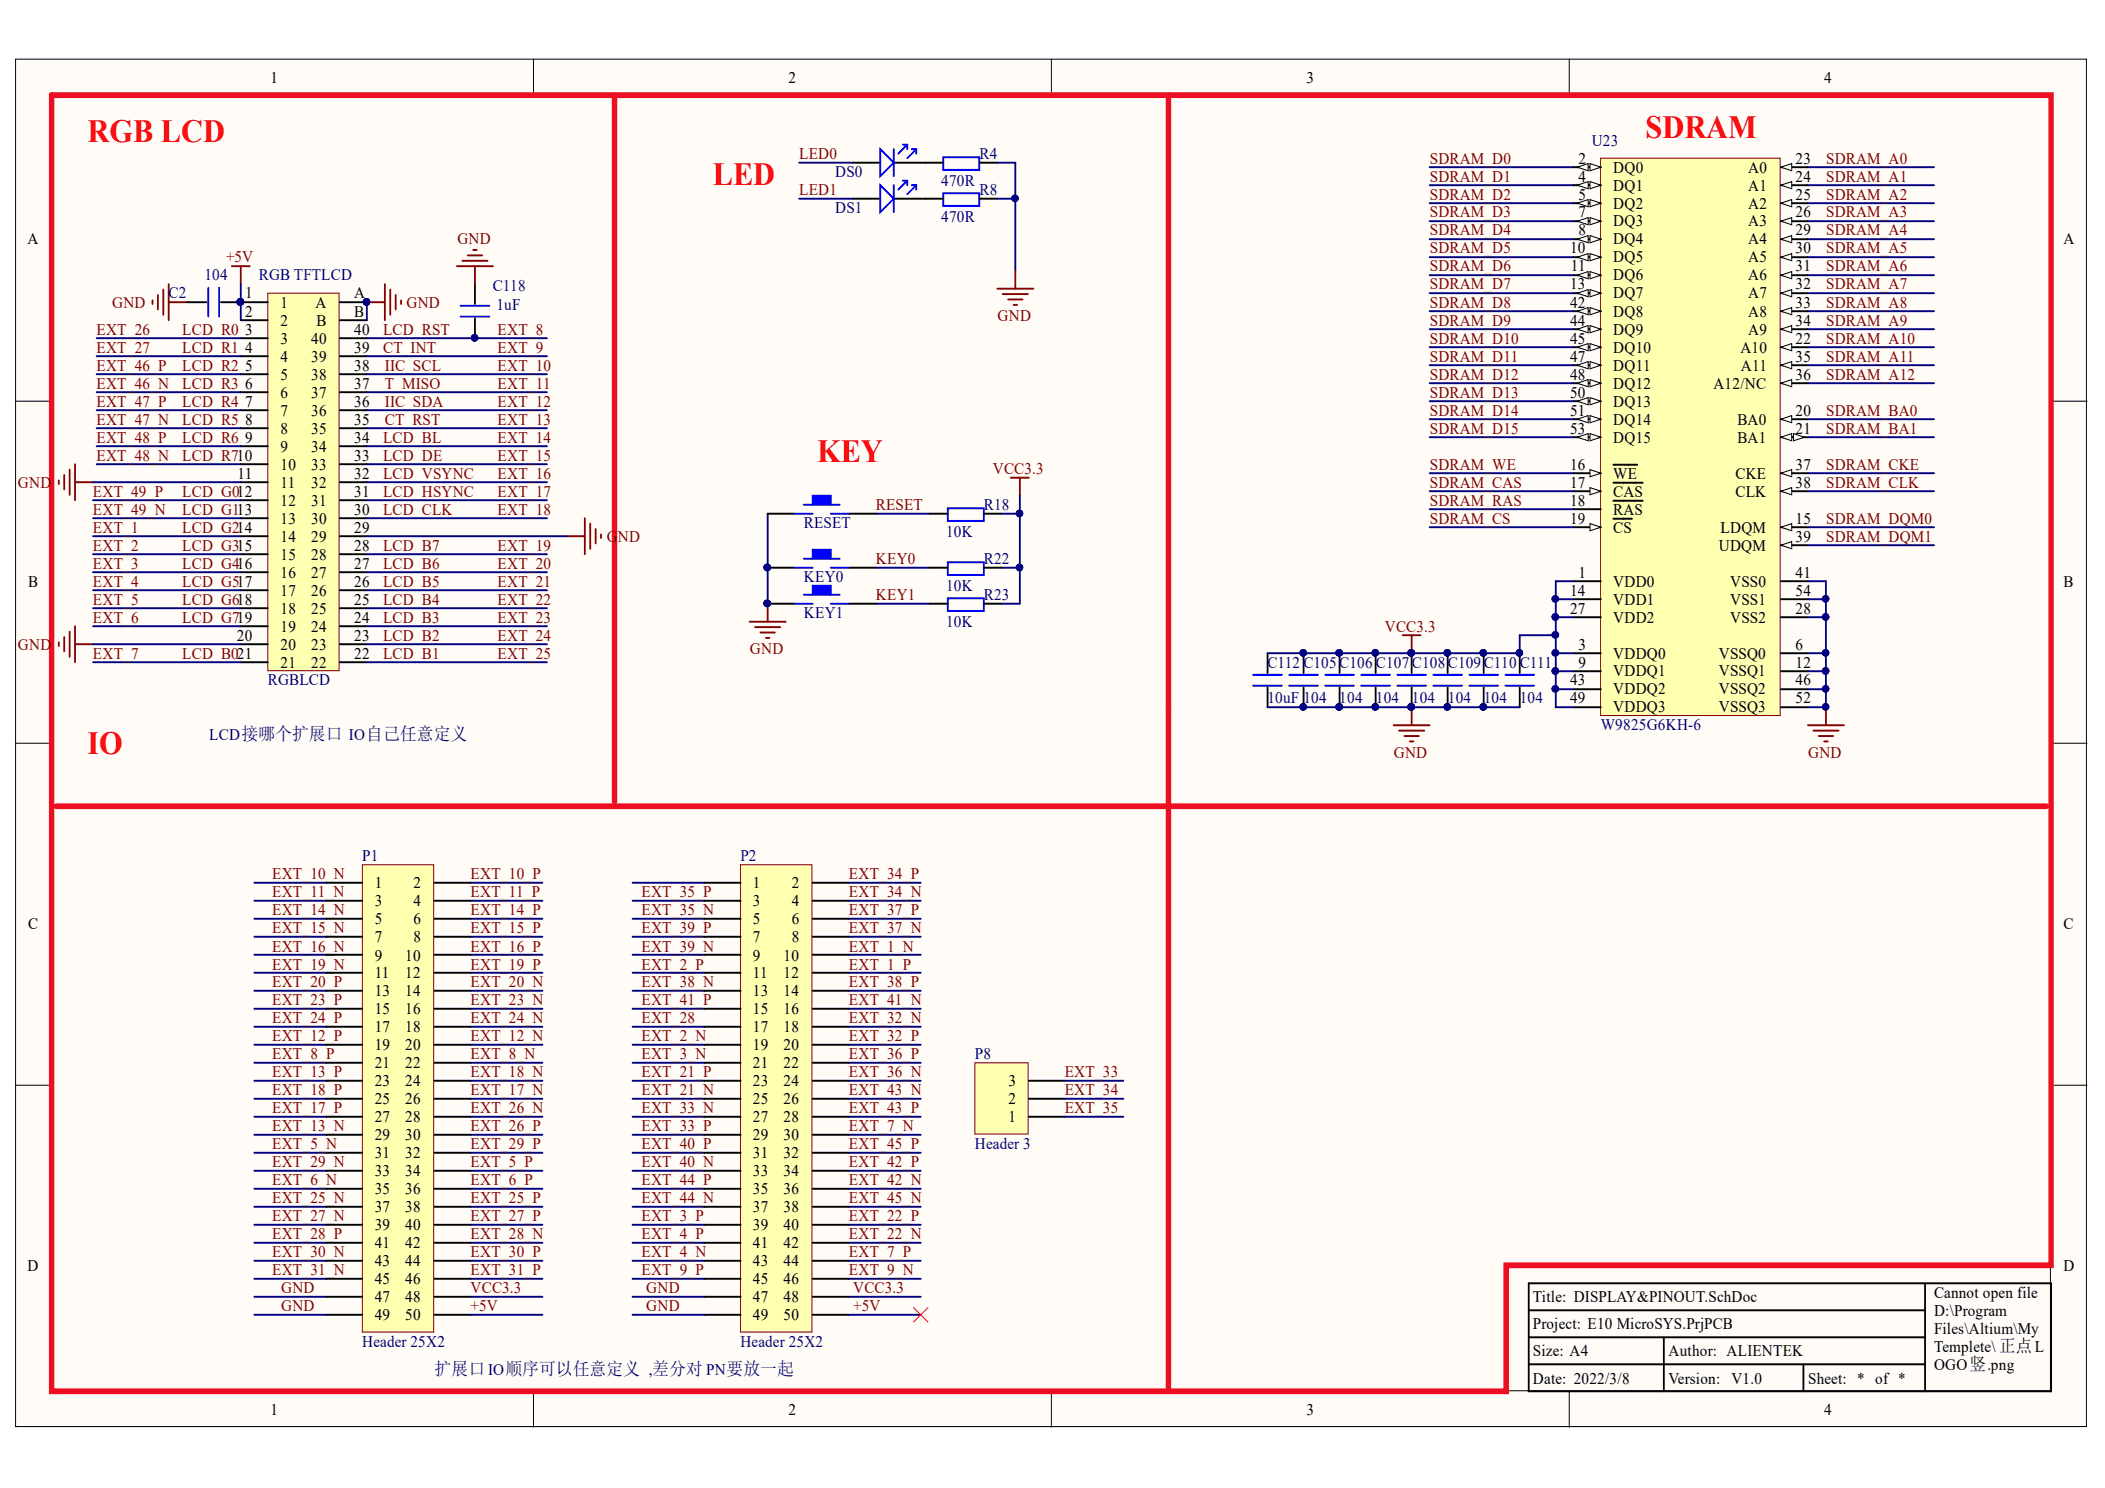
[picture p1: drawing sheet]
<svg xmlns="http://www.w3.org/2000/svg" width="297mm" height="210mm" viewBox="0 0 297 210" stroke-linecap="round" stroke-linejoin="round" font-family="sans-serif">
<defs><g id="words">
<g font-size="4.6" fill="#f00">
<text x="12.4" y="20">RGB LCD</text>
<text x="232.2" y="19.4">SDRAM</text>
<text x="100.6" y="26">LED</text>
<text x="115.3" y="65.2">KEY</text>
<text x="12.4" y="106.4">IO</text>
</g>
<text font-size="2.5" fill="#000080" x="61.3" y="193.9">扩展口 IO顺序可以任意定义 ,差分对 PN要放一起</text>
<g font-size="2.3">
<text x="38.2" y="11.7">1</text>
<text x="111.2" y="11.7">2</text>
<text x="184.3" y="11.7">3</text>
<text x="257.4" y="11.7">4</text>
<text x="222.7" y="23.1">2</text>
<text x="253.4" y="23.1">23</text>
<text x="222.7" y="25.6">4</text>
<text x="222.7" y="28.1">5</text>
<text x="227.7" y="26.9">DQ1</text>
<text x="227.7" y="29.4">DQ2</text>
<text x="227.7" y="24.3">DQ0</text>
<text x="246.7" y="24.3">A0</text>
<text x="246.7" y="26.9">A1</text>
<text x="246.7" y="29.4">A2</text>
<text x="253.4" y="25.6">24</text>
<text x="253.4" y="28.1">25</text>
<text x="3.9" y="34.5">A</text>
<text x="221.6" y="35.8">10</text>
<text x="222.7" y="30.7">7</text>
<text x="222.7" y="33.2">8</text>
<text x="227.7" y="31.9">DQ3</text>
<text x="227.7" y="34.5">DQ4</text>
<text x="246.7" y="31.9">A3</text>
<text x="246.7" y="34.5">A4</text>
<text x="253.4" y="30.7">26</text>
<text x="253.4" y="33.2">29</text>
<text x="253.4" y="35.8">30</text>
<text x="291.2" y="34.5">A</text>
<text x="221.6" y="40.8">13</text>
<text x="221.6" y="38.3">11</text>
<text x="227.7" y="37">DQ5</text>
<text x="227.7" y="39.6">DQ6</text>
<text x="246.7" y="37">A5</text>
<text x="246.7" y="39.6">A6</text>
<text x="253.4" y="38.3">31</text>
<text x="253.4" y="40.8">32</text>
<text x="34.6" y="42.1">1</text>
<text x="34.6" y="44.7">2</text>
<text x="34.6" y="47.2">3</text>
<text x="39.6" y="43.4">1</text>
<text x="39.6" y="46">2</text>
<text x="44.5" y="43.4">A</text>
<text x="44.7" y="46">B</text>
<text x="50" y="42.1">A</text>
<text x="50" y="44.7">B</text>
<text x="50" y="47.2">40</text>
<text x="221.6" y="43.4">42</text>
<text x="221.6" y="46">44</text>
<text x="227.7" y="42.1">DQ7</text>
<text x="227.7" y="44.7">DQ8</text>
<text x="227.7" y="47.2">DQ9</text>
<text x="246.7" y="42.1">A7</text>
<text x="246.7" y="44.7">A8</text>
<text x="246.7" y="47.2">A9</text>
<text x="253.4" y="43.4">33</text>
<text x="253.4" y="46">34</text>
<text x="34.6" y="49.8">4</text>
<text x="34.6" y="52.3">5</text>
<text x="39.6" y="48.5">3</text>
<text x="39.6" y="51.1">4</text>
<text x="39.6" y="53.6">5</text>
<text x="43.9" y="53.6">38</text>
<text x="43.9" y="51.1">39</text>
<text x="43.9" y="48.5">40</text>
<text x="50" y="52.3">38</text>
<text x="50" y="49.8">39</text>
<text x="221.6" y="48.5">45</text>
<text x="221.6" y="51.1">47</text>
<text x="221.6" y="53.6">48</text>
<text x="227.7" y="49.8">DQ10</text>
<text x="227.7" y="52.3">DQ11</text>
<text x="245.6" y="49.8">A10</text>
<text x="245.7" y="52.3">A11</text>
<text x="253.4" y="48.5">22</text>
<text x="253.4" y="51.1">35</text>
<text x="253.4" y="53.6">36</text>
<text x="34.6" y="54.9">6</text>
<text x="34.6" y="57.4">7</text>
<text x="34.6" y="59.9">8</text>
<text x="39.6" y="56.1">6</text>
<text x="39.6" y="58.7">7</text>
<text x="43.9" y="58.7">36</text>
<text x="43.9" y="56.1">37</text>
<text x="50" y="59.9">35</text>
<text x="50" y="57.4">36</text>
<text x="50" y="54.9">37</text>
<text x="221.6" y="56.1">50</text>
<text x="221.6" y="58.7">51</text>
<text x="227.7" y="54.9">DQ12</text>
<text x="227.7" y="57.4">DQ13</text>
<text x="227.7" y="59.9">DQ14</text>
<text x="241.8" y="54.9">A12/NC</text>
<text x="245.2" y="59.9">BA0</text>
<text x="253.4" y="58.7">20</text>
<text x="34.6" y="62.5">9</text>
<text x="39.6" y="61.2">8</text>
<text x="39.6" y="63.7">9</text>
<text x="43.9" y="63.7">34</text>
<text x="43.9" y="61.2">35</text>
<text x="50" y="65">33</text>
<text x="50" y="62.5">34</text>
<text x="221.6" y="61.2">53</text>
<text x="227.7" y="62.5">DQ15</text>
<text x="245.2" y="62.5">BA1</text>
<text x="253.4" y="61.2">21</text>
<text x="33.5" y="67.5">11</text>
<text x="39.6" y="66.3">10</text>
<text x="39.6" y="68.8">11</text>
<text x="39.6" y="71.3">12</text>
<text x="43.9" y="71.3">31</text>
<text x="43.9" y="68.8">32</text>
<text x="43.9" y="66.3">33</text>
<text x="50" y="70.1">31</text>
<text x="50" y="67.5">32</text>
<text x="221.6" y="66.3">16</text>
<text x="221.6" y="71.3">18</text>
<text x="221.6" y="68.8">17</text>
<text x="227.7" y="67.5">WE</text>
<text x="227.7" y="70.1">CAS</text>
<text x="244.9" y="67.5">CKE</text>
<text x="244.9" y="70.1">CLK</text>
<text x="253.4" y="66.3">37</text>
<text x="253.4" y="68.8">38</text>
<text x="39.6" y="73.9">13</text>
<text x="39.6" y="76.4">14</text>
<text x="43.9" y="76.4">29</text>
<text x="43.9" y="73.9">30</text>
<text x="50" y="77.7">28</text>
<text x="50" y="75.1">29</text>
<text x="50" y="72.6">30</text>
<text x="221.6" y="73.9">19</text>
<text x="227.7" y="72.6">RAS</text>
<text x="227.7" y="75.1">CS</text>
<text x="242.5" y="77.7">UDQM</text>
<text x="242.8" y="75.1">LDQM</text>
<text x="253.4" y="73.9">15</text>
<text x="253.4" y="76.4">39</text>
<text x="4" y="82.7">B</text>
<text x="39.6" y="78.9">15</text>
<text x="39.6" y="81.5">16</text>
<text x="43.9" y="81.5">27</text>
<text x="43.9" y="78.9">28</text>
<text x="50" y="82.7">26</text>
<text x="50" y="80.2">27</text>
<text x="222.7" y="81.5">1</text>
<text x="227.7" y="82.7">VDD0</text>
<text x="244.1" y="82.7">VSS0</text>
<text x="253.4" y="81.5">41</text>
<text x="291.2" y="82.7">B</text>
<text x="39.6" y="84">17</text>
<text x="39.6" y="86.6">18</text>
<text x="39.6" y="89.1">19</text>
<text x="43.9" y="89.1">24</text>
<text x="43.9" y="86.6">25</text>
<text x="43.9" y="84">26</text>
<text x="50" y="87.8">24</text>
<text x="50" y="85.3">25</text>
<text x="221.6" y="84">14</text>
<text x="221.6" y="86.6">27</text>
<text x="227.7" y="85.3">VDD1</text>
<text x="227.7" y="87.8">VDD2</text>
<text x="244.1" y="85.3">VSS1</text>
<text x="244.1" y="87.8">VSS2</text>
<text x="253.4" y="84">54</text>
<text x="253.4" y="86.6">28</text>
<text x="33.4" y="90.4">20</text>
<text x="39.6" y="91.6">20</text>
<text x="39.6" y="94.2">21</text>
<text x="43.9" y="94.2">22</text>
<text x="43.9" y="91.6">23</text>
<text x="50" y="92.9">22</text>
<text x="50" y="90.4">23</text>
<text x="222.7" y="91.6">3</text>
<text x="222.7" y="94.2">9</text>
<text x="227.7" y="92.9">VDDQ0</text>
<text x="227.7" y="95.4">VDDQ1</text>
<text x="242.5" y="95.4">VSSQ1</text>
<text x="242.5" y="92.9">VSSQ0</text>
<text x="253.4" y="94.2">12</text>
<text x="253.4" y="91.6">6</text>
<text x="221.6" y="99.2">49</text>
<text x="221.6" y="96.7">43</text>
<text x="227.7" y="100.5">VDDQ3</text>
<text x="227.7" y="98">VDDQ2</text>
<text x="242.5" y="100.5">VSSQ3</text>
<text x="242.5" y="98">VSSQ2</text>
<text x="253.4" y="99.2">52</text>
<text x="253.4" y="96.7">46</text>
<text x="52.9" y="125.3">1</text>
<text x="58.4" y="125.3">2</text>
<text x="106.3" y="125.3">1</text>
<text x="111.8" y="125.3">2</text>
<text x="4" y="131">C</text>
<text x="52.9" y="127.8">3</text>
<text x="52.9" y="130.3">5</text>
<text x="58.4" y="127.8">4</text>
<text x="58.4" y="130.3">6</text>
<text x="106.3" y="127.8">3</text>
<text x="106.3" y="130.3">5</text>
<text x="111.8" y="127.8">4</text>
<text x="111.8" y="130.3">6</text>
<text x="291.2" y="131">C</text>
<text x="52.9" y="132.9">7</text>
<text x="52.9" y="135.5">9</text>
<text x="57.2" y="135.5">10</text>
<text x="58.4" y="132.9">8</text>
<text x="106.3" y="132.9">7</text>
<text x="106.3" y="135.5">9</text>
<text x="110.6" y="135.5">10</text>
<text x="111.8" y="132.9">8</text>
<text x="52.9" y="138">11</text>
<text x="52.9" y="140.6">13</text>
<text x="52.9" y="143.1">15</text>
<text x="57.2" y="138">12</text>
<text x="57.2" y="140.6">14</text>
<text x="57.2" y="143.1">16</text>
<text x="106.3" y="138">11</text>
<text x="106.3" y="140.6">13</text>
<text x="106.3" y="143.1">15</text>
<text x="110.6" y="138">12</text>
<text x="110.6" y="140.6">14</text>
<text x="110.6" y="143.1">16</text>
<text x="52.9" y="145.6">17</text>
<text x="52.9" y="148.2">19</text>
<text x="57.2" y="145.6">18</text>
<text x="57.2" y="148.2">20</text>
<text x="106.3" y="145.6">17</text>
<text x="106.3" y="148.2">19</text>
<text x="110.6" y="145.6">18</text>
<text x="110.6" y="148.2">20</text>
<text x="52.9" y="150.7">21</text>
<text x="52.9" y="153.2">23</text>
<text x="52.9" y="155.8">25</text>
<text x="57.2" y="150.7">22</text>
<text x="57.2" y="153.2">24</text>
<text x="57.2" y="155.8">26</text>
<text x="106.3" y="150.7">21</text>
<text x="106.3" y="153.2">23</text>
<text x="106.3" y="155.8">25</text>
<text x="110.6" y="150.7">22</text>
<text x="110.6" y="153.2">24</text>
<text x="110.6" y="155.8">26</text>
<text x="142.3" y="155.8">2</text>
<text x="142.3" y="153.2">3</text>
<text x="52.9" y="158.3">27</text>
<text x="52.9" y="160.9">29</text>
<text x="57.2" y="158.3">28</text>
<text x="57.2" y="160.9">30</text>
<text x="106.3" y="158.3">27</text>
<text x="106.3" y="160.9">29</text>
<text x="110.6" y="158.3">28</text>
<text x="110.6" y="160.9">30</text>
<text x="142.3" y="158.3">1</text>
<text x="52.9" y="163.4">31</text>
<text x="52.9" y="165.9">33</text>
<text x="57.2" y="163.4">32</text>
<text x="57.2" y="165.9">34</text>
<text x="106.3" y="163.4">31</text>
<text x="106.3" y="165.9">33</text>
<text x="110.6" y="163.4">32</text>
<text x="110.6" y="165.9">34</text>
<text x="52.9" y="168.5">35</text>
<text x="52.9" y="171">37</text>
<text x="52.9" y="173.5">39</text>
<text x="57.2" y="168.5">36</text>
<text x="57.2" y="171">38</text>
<text x="57.2" y="173.5">40</text>
<text x="106.3" y="168.5">35</text>
<text x="106.3" y="171">37</text>
<text x="106.3" y="173.5">39</text>
<text x="110.6" y="168.5">36</text>
<text x="110.6" y="171">38</text>
<text x="110.6" y="173.5">40</text>
<text x="3.9" y="179.3">D</text>
<text x="52.9" y="176.1">41</text>
<text x="52.9" y="178.6">43</text>
<text x="57.2" y="176.1">42</text>
<text x="57.2" y="178.6">44</text>
<text x="106.3" y="176.1">41</text>
<text x="106.3" y="178.6">43</text>
<text x="110.6" y="176.1">42</text>
<text x="110.6" y="178.6">44</text>
<text x="291.2" y="179.3">D</text>
<text x="52.9" y="181.1">45</text>
<text x="52.9" y="183.7">47</text>
<text x="57.2" y="181.1">46</text>
<text x="57.2" y="183.7">48</text>
<text x="106.3" y="181.1">45</text>
<text x="106.3" y="183.7">47</text>
<text x="110.6" y="181.1">46</text>
<text x="110.6" y="183.7">48</text>
<text x="216.3" y="183.7">Title: DISPLAY&amp;PINOUT.SchDoc</text>
<text x="272.9" y="183.1">Cannot open file</text>
<text x="272.9" y="185.6">D:\Program</text>
<text x="52.9" y="186.2">49</text>
<text x="57.2" y="186.2">50</text>
<text x="106.3" y="186.2">49</text>
<text x="110.6" y="186.2">50</text>
<text x="216.3" y="191.3">Size: A4</text>
<text x="216.3" y="187.5">Project: E10 MicroSYS.PrjPCB</text>
<text x="235.4" y="191.3">Author: ALIENTEK</text>
<text x="272.9" y="188.2">Files\Altium\My</text>
<text x="272.9" y="190.7">Templete\ 正点L</text>
<text x="216.3" y="195.2">Date: 2022/3/8</text>
<text x="235.4" y="195.2">Version: V1.0</text>
<text x="255.1" y="195.2">Sheet: * of *</text>
<text x="272.9" y="193.2">OGO竖.png</text>
<text x="38.2" y="199.6">1</text>
<text x="111.2" y="199.6">2</text>
<text x="184.3" y="199.6">3</text>
<text x="257.4" y="199.6">4</text>
</g>
<g font-size="2.3" fill="#800000">
<text x="112.8" y="22.5">LED0</text>
<text x="201.8" y="23.1">SDRAM_D0</text>
<text x="257.7" y="23.1">SDRAM_A0</text>
<text x="112.8" y="27.6">LED1</text>
<text x="201.8" y="25.6">SDRAM_D1</text>
<text x="201.8" y="28.1">SDRAM_D2</text>
<text x="257.7" y="25.6">SDRAM_A1</text>
<text x="257.7" y="28.1">SDRAM_A2</text>
<text x="64.5" y="34.5">GND</text>
<text x="201.8" y="30.7">SDRAM_D3</text>
<text x="201.8" y="33.2">SDRAM_D4</text>
<text x="201.8" y="35.8">SDRAM_D5</text>
<text x="257.7" y="30.7">SDRAM_A3</text>
<text x="257.7" y="33.2">SDRAM_A4</text>
<text x="257.7" y="35.8">SDRAM_A5</text>
<text x="31.9" y="37">+5V</text>
<text x="201.8" y="38.3">SDRAM_D6</text>
<text x="201.8" y="40.8">SDRAM_D7</text>
<text x="257.7" y="38.3">SDRAM_A6</text>
<text x="257.7" y="40.8">SDRAM_A7</text>
<text x="13.6" y="47.2">EXT_26</text>
<text x="15.8" y="43.4">GND</text>
<text x="25.7" y="47.2">LCD_R0</text>
<text x="54.1" y="47.2">LCD_RST</text>
<text x="57.4" y="43.4">GND</text>
<text x="70.2" y="47.2">EXT_8</text>
<text x="140.8" y="45.3">GND</text>
<text x="201.8" y="43.4">SDRAM_D8</text>
<text x="201.8" y="46">SDRAM_D9</text>
<text x="257.7" y="43.4">SDRAM_A8</text>
<text x="257.7" y="46">SDRAM_A9</text>
<text x="13.6" y="52.3">EXT_46_P</text>
<text x="13.6" y="49.8">EXT_27</text>
<text x="25.7" y="49.8">LCD_R1</text>
<text x="25.7" y="52.3">LCD_R2</text>
<text x="54.1" y="49.8">CT_INT</text>
<text x="54.3" y="52.3">IIC_SCL</text>
<text x="70.2" y="49.8">EXT_9</text>
<text x="70.2" y="52.3">EXT_10</text>
<text x="201.8" y="48.5">SDRAM_D10</text>
<text x="201.8" y="51.1">SDRAM_D11</text>
<text x="201.8" y="53.6">SDRAM_D12</text>
<text x="257.7" y="48.5">SDRAM_A10</text>
<text x="257.7" y="51.1">SDRAM_A11</text>
<text x="257.7" y="53.6">SDRAM_A12</text>
<text x="13.6" y="54.9">EXT_46_N</text>
<text x="13.6" y="57.4">EXT_47_P</text>
<text x="13.6" y="59.9">EXT_47_N</text>
<text x="25.7" y="54.9">LCD_R3</text>
<text x="25.7" y="57.4">LCD_R4</text>
<text x="25.7" y="59.9">LCD_R5</text>
<text x="54.3" y="59.9">CT_RST</text>
<text x="54.3" y="54.9">T_MISO</text>
<text x="54.3" y="57.4">IIC_SDA</text>
<text x="70.2" y="54.9">EXT_11</text>
<text x="70.2" y="57.4">EXT_12</text>
<text x="70.2" y="59.9">EXT_13</text>
<text x="201.8" y="56.1">SDRAM_D13</text>
<text x="201.8" y="58.7">SDRAM_D14</text>
<text x="257.7" y="58.7">SDRAM_BA0</text>
<text x="13.6" y="62.5">EXT_48_P</text>
<text x="13.6" y="65">EXT_48_N</text>
<text x="25.7" y="62.5">LCD_R6</text>
<text x="25.7" y="65">LCD_R710</text>
<text x="54.1" y="65">LCD_DE</text>
<text x="54.1" y="62.5">LCD_BL</text>
<text x="70.2" y="62.5">EXT_14</text>
<text x="70.2" y="65">EXT_15</text>
<text x="201.8" y="61.2">SDRAM_D15</text>
<text x="257.7" y="61.2">SDRAM_BA1</text>
<text x="2.5" y="68.8">GND</text>
<text x="13.1" y="70.1">EXT_49_P</text>
<text x="25.7" y="70.1">LCD_G012</text>
<text x="54.1" y="70.1">LCD_HSYNC</text>
<text x="54.1" y="67.5">LCD_VSYNC</text>
<text x="70.2" y="67.5">EXT_16</text>
<text x="70.2" y="70.1">EXT_17</text>
<text x="123.6" y="71.9">RESET</text>
<text x="140.1" y="66.9">VCC3.3</text>
<text x="201.8" y="66.3">SDRAM_WE</text>
<text x="201.8" y="68.8">SDRAM_CAS</text>
<text x="201.8" y="71.3">SDRAM_RAS</text>
<text x="257.7" y="66.3">SDRAM_CKE</text>
<text x="257.7" y="68.8">SDRAM_CLK</text>
<text x="13.1" y="72.6">EXT_49_N</text>
<text x="13.1" y="75.1">EXT_1</text>
<text x="13.1" y="77.7">EXT_2</text>
<text x="25.7" y="72.6">LCD_G113</text>
<text x="25.7" y="75.1">LCD_G214</text>
<text x="25.7" y="77.7">LCD_G315</text>
<text x="54.1" y="72.6">LCD_CLK</text>
<text x="54.1" y="77.7">LCD_B7</text>
<text x="70.2" y="72.6">EXT_18</text>
<text x="70.2" y="77.7">EXT_19</text>
<text x="85.6" y="76.4">G</text>
<text x="87.2" y="76.4">ND</text>
<text x="201.8" y="73.9">SDRAM_CS</text>
<text x="257.7" y="73.9">SDRAM_DQM0</text>
<text x="257.7" y="76.4">SDRAM_DQM1</text>
<text x="13.1" y="80.2">EXT_3</text>
<text x="13.1" y="82.7">EXT_4</text>
<text x="25.7" y="80.2">LCD_G416</text>
<text x="25.7" y="82.7">LCD_G517</text>
<text x="54.1" y="82.7">LCD_B5</text>
<text x="54.1" y="80.2">LCD_B6</text>
<text x="70.2" y="80.2">EXT_20</text>
<text x="70.2" y="82.7">EXT_21</text>
<text x="123.6" y="79.6">KEY0</text>
<text x="13.1" y="85.3">EXT_5</text>
<text x="13.1" y="87.8">EXT_6</text>
<text x="25.7" y="85.3">LCD_G618</text>
<text x="25.7" y="87.8">LCD_G719</text>
<text x="54.1" y="87.8">LCD_B3</text>
<text x="54.1" y="85.3">LCD_B4</text>
<text x="70.2" y="85.3">EXT_22</text>
<text x="70.2" y="87.8">EXT_23</text>
<text x="123.6" y="84.7">KEY1</text>
<text x="195.4" y="89.1">VCC3.3</text>
<text x="2.5" y="91.6">GND</text>
<text x="13.1" y="92.9">EXT_7</text>
<text x="25.7" y="92.9">LCD_B021</text>
<text x="54.1" y="92.9">LCD_B1</text>
<text x="54.1" y="90.4">LCD_B2</text>
<text x="70.2" y="90.4">EXT_24</text>
<text x="70.2" y="92.9">EXT_25</text>
<text x="105.8" y="92.3">GND</text>
<text x="196.7" y="106.9">GND</text>
<text x="255.1" y="106.9">GND</text>
<text x="38.4" y="124">EXT_10_N</text>
<text x="66.4" y="124">EXT_10_P</text>
<text x="119.8" y="124">EXT_34_P</text>
<text x="38.4" y="129.1">EXT_14_N</text>
<text x="38.4" y="131.6">EXT_15_N</text>
<text x="38.4" y="126.5">EXT_11_N</text>
<text x="66.4" y="129.1">EXT_14_P</text>
<text x="66.4" y="131.6">EXT_15_P</text>
<text x="66.4" y="126.5">EXT_11_P</text>
<text x="90.5" y="126.5">EXT_35_P</text>
<text x="90.5" y="129.1">EXT_35_N</text>
<text x="90.5" y="131.6">EXT_39_P</text>
<text x="119.8" y="126.5">EXT_34_N</text>
<text x="119.8" y="129.1">EXT_37_P</text>
<text x="119.8" y="131.6">EXT_37_N</text>
<text x="38.4" y="134.2">EXT_16_N</text>
<text x="38.4" y="136.8">EXT_19_N</text>
<text x="66.4" y="134.2">EXT_16_P</text>
<text x="66.4" y="136.8">EXT_19_P</text>
<text x="90.5" y="136.8">EXT_2_P</text>
<text x="90.5" y="134.2">EXT_39_N</text>
<text x="119.8" y="136.8">EXT_1_P</text>
<text x="119.8" y="134.2">EXT_1_N</text>
<text x="38.4" y="139.3">EXT_20_P</text>
<text x="38.4" y="141.8">EXT_23_P</text>
<text x="66.4" y="139.3">EXT_20_N</text>
<text x="66.4" y="141.8">EXT_23_N</text>
<text x="90.5" y="139.3">EXT_38_N</text>
<text x="90.5" y="141.8">EXT_41_P</text>
<text x="119.8" y="139.3">EXT_38_P</text>
<text x="119.8" y="141.8">EXT_41_N</text>
<text x="38.4" y="149.4">EXT_8_P</text>
<text x="38.4" y="146.9">EXT_12_P</text>
<text x="38.4" y="144.4">EXT_24_P</text>
<text x="66.4" y="149.4">EXT_8_N</text>
<text x="66.4" y="146.9">EXT_12_N</text>
<text x="66.4" y="144.4">EXT_24_N</text>
<text x="90.5" y="146.9">EXT_2_N</text>
<text x="90.5" y="149.4">EXT_3_N</text>
<text x="90.5" y="144.4">EXT_28</text>
<text x="119.8" y="146.9">EXT_32_P</text>
<text x="119.8" y="144.4">EXT_32_N</text>
<text x="119.8" y="149.4">EXT_36_P</text>
<text x="38.4" y="152">EXT_13_P</text>
<text x="38.4" y="154.5">EXT_18_P</text>
<text x="66.4" y="154.5">EXT_17_N</text>
<text x="66.4" y="152">EXT_18_N</text>
<text x="90.5" y="152">EXT_21_P</text>
<text x="90.5" y="154.5">EXT_21_N</text>
<text x="119.8" y="152">EXT_36_N</text>
<text x="119.8" y="154.5">EXT_43_N</text>
<text x="150.2" y="154.5">EXT_34</text>
<text x="150.2" y="152">EXT_33</text>
<text x="38.4" y="159.6">EXT_13_N</text>
<text x="38.4" y="157">EXT_17_P</text>
<text x="66.4" y="159.6">EXT_26_P</text>
<text x="66.4" y="157">EXT_26_N</text>
<text x="90.5" y="159.6">EXT_33_P</text>
<text x="90.5" y="157">EXT_33_N</text>
<text x="119.8" y="159.6">EXT_7_N</text>
<text x="119.8" y="157">EXT_43_P</text>
<text x="150.2" y="157">EXT_35</text>
<text x="38.4" y="162.1">EXT_5_N</text>
<text x="38.4" y="167.2">EXT_6_N</text>
<text x="38.4" y="164.7">EXT_29_N</text>
<text x="66.4" y="164.7">EXT_5_P</text>
<text x="66.4" y="167.2">EXT_6_P</text>
<text x="66.4" y="162.1">EXT_29_P</text>
<text x="90.5" y="162.1">EXT_40_P</text>
<text x="90.5" y="164.7">EXT_40_N</text>
<text x="90.5" y="167.2">EXT_44_P</text>
<text x="119.8" y="164.7">EXT_42_P</text>
<text x="119.8" y="167.2">EXT_42_N</text>
<text x="119.8" y="162.1">EXT_45_P</text>
<text x="38.4" y="169.7">EXT_25_N</text>
<text x="38.4" y="172.3">EXT_27_N</text>
<text x="66.4" y="169.7">EXT_25_P</text>
<text x="66.4" y="172.3">EXT_27_P</text>
<text x="90.5" y="172.3">EXT_3_P</text>
<text x="90.5" y="169.7">EXT_44_N</text>
<text x="119.8" y="172.3">EXT_22_P</text>
<text x="119.8" y="169.7">EXT_45_N</text>
<text x="38.4" y="174.8">EXT_28_P</text>
<text x="38.4" y="179.9">EXT_31_N</text>
<text x="38.4" y="177.3">EXT_30_N</text>
<text x="66.4" y="174.8">EXT_28_N</text>
<text x="66.4" y="179.9">EXT_31_P</text>
<text x="66.4" y="177.3">EXT_30_P</text>
<text x="90.5" y="174.8">EXT_4_P</text>
<text x="90.5" y="177.3">EXT_4_N</text>
<text x="90.5" y="179.9">EXT_9_P</text>
<text x="119.8" y="177.3">EXT_7_P</text>
<text x="119.8" y="179.9">EXT_9_N</text>
<text x="119.8" y="174.8">EXT_22_N</text>
<text x="39.7" y="184.9">GND</text>
<text x="39.7" y="182.4">GND</text>
<text x="66.4" y="182.4">VCC3.3</text>
<text x="66.4" y="184.9">+5V</text>
<text x="91.2" y="184.9">GND</text>
<text x="91.2" y="182.4">GND</text>
<text x="120.4" y="184.9">+5V</text>
<text x="120.4" y="182.4">VCC3.3</text>
</g>
<g font-size="2.3" fill="#000080">
<text x="138.2" y="22.5">R4</text>
<text x="224.6" y="20.5">U23</text>
<text x="117.8" y="25">DS0</text>
<text x="132.8" y="26.3">470R</text>
<text x="138.2" y="27.6">R8</text>
<text x="117.8" y="30.1">DS1</text>
<text x="132.8" y="31.4">470R</text>
<text x="28.8" y="39.6">104</text>
<text x="36.5" y="39.6">RGB TFTLCD</text>
<text x="69.5" y="41.1">C118</text>
<text x="23.8" y="42.1">C2</text>
<text x="70" y="43.7">1uF</text>
<text x="138.8" y="71.9">R18</text>
<text x="113.4" y="74.5">RESET</text>
<text x="133.5" y="75.8">10K</text>
<text x="113.4" y="82.2">KEY0</text>
<text x="133.5" y="83.4">10K</text>
<text x="138.8" y="79.6">R22</text>
<text x="113.4" y="87.2">KEY1</text>
<text x="133.5" y="88.5">10K</text>
<text x="138.8" y="84.7">R23</text>
<text x="178.8" y="94.2">C112 C105C106</text>
<text x="194.2" y="94.2">C107</text>
<text x="199.2" y="94.2">C108</text>
<text x="204.3" y="94.2">C109</text>
<text x="209.4" y="94.2">C110</text>
<text x="214.5" y="94.2">C111</text>
<text x="37.8" y="96.7">RGBLCD</text>
<text x="178.8" y="99.2">10uF 104</text>
<text x="189" y="99.2">104</text>
<text x="194.2" y="99.2">104</text>
<text x="199.2" y="99.2">104</text>
<text x="204.3" y="99.2">104</text>
<text x="209.4" y="99.2">104</text>
<text x="214.5" y="99.2">104</text>
<text x="29.5" y="104.4">LCD接哪个扩展口 IO自己任意定义</text>
<text x="225.9" y="103">W9825G6KH-6</text>
<text x="51.1" y="121.5">P1</text>
<text x="104.5" y="121.5">P2</text>
<text x="137.6" y="149.4">P8</text>
<text x="137.6" y="162.1">Header 3</text>
<text x="51.1" y="190">Header 25X2</text>
<text x="104.5" y="190">Header 25X2</text>
</g>
</g></defs>
<g fill="#fffcf8" stroke="#000" stroke-width=".14">
<path d="M2.2 8.3h292.2v192.9h-292.2z"/>
<path d="M7.3 13.4h282v182.8h-282z"/>
</g>
<path d="M75.3 8.3v5.1M148.4 8.3v5.1M221.4 8.3v5.1M2.2 56.6h5.1M289.4 56.6h5.1M2.2 104.8h5.1M289.4 104.8h5.1M2.2 153.1h5.1M289.4 153.1h5.1M75.3 196.3v5M148.4 196.3v5M221.4 196.3v5" fill="none" stroke="#000" stroke-width=".14"/>
<g fill="none" stroke="#000" stroke-width=".26">
<path d="M120.4 28h3.8M120.4 22.9h3.8M126 28h7.1M126 22.9h7.1M138.2 28h2.5M138.2 22.9h2.5M131.2 72.5h2.5M138.8 72.5h2.6M131.2 80.1h2.5M131.2 85.2h2.5M138.8 80.1h2.6M138.8 85.2h2.6"/>
<path d="M215.7 181h73.7v15.3h-73.7zM215.7 188.6h55.9M215.7 192.5h55.9M215.7 184.8h55.9M234.8 188.6v7.7M254.5 192.5v3.8M271.6 181v15.3"/>
</g>
<g fill="none" stroke="#800000" stroke-width=".26">
<path d="M32.7 37.5h2.5M34 37.5v2.6M143.3 38.2v2.5M140.7 40.7h5.1M141.5 41.5h3.6M142.3 42.2h2M143 43h.5M142.6 67.4h2.6M143.9 67.4v2.5M105.8 87.7h5.1M106.5 88.5h3.6M107.3 89.2h2"/>
<path d="M108.1 90h.5M108.3 85.2v2.5"/>
</g>
<path d="M7.3 13.4h282.1v165.1h-76.9v17.8h-205.2zM86.7 13.4v99.7M164.9 13.4v182.9M7.9 113.7h280.9" fill="none" stroke="#ee0e22" stroke-width=".79"/>
<g fill="none" stroke="#000080" stroke-width=".26">
<path d="M112.8 28h7.6M112.8 22.9h7.6M140.7 22.9h2.6v15.3M140.7 28h2.6M201.7 23.6h20.4M201.7 26.1h20.4M201.7 28.7h20.4M108.3 72.5v12.7M123.6 72.5h7.6M141.4 72.5h2.5M143.9 69.9v15.3h-2.5M123.6 80.1h7.6"/>
<path d="M123.6 85.2h7.6M141.4 80.1h2.5M35.9 124.5h10.1M35.9 127.1h10.1M35.9 129.6h10.1M35.9 132.1h10.1M35.9 134.7h10.1M35.9 137.2h10.1M35.9 139.8h10.1M66.4 124.5h10.2M66.4 127.1h10.2M66.4 129.6h10.2"/>
<path d="M66.4 132.1h10.2M66.4 134.7h10.2M66.4 137.2h10.2M66.4 139.8h10.2M89.3 124.5h10.1M89.3 127.1h10.1M89.3 129.6h10.1M89.3 132.1h10.1M89.3 134.7h10.1M89.3 137.2h10.1M89.3 139.8h10.1M119.8 124.5h10.1"/>
<path d="M119.8 127.1h10.1M119.8 129.6h10.1M119.8 132.1h10.1M119.8 134.7h10.1M119.8 137.2h10.1M119.8 139.8h10.1M35.9 142.3h10.1M35.9 144.8h10.1M35.9 147.4h10.1M35.9 149.9h10.1M35.9 152.5h10.1M35.9 155h10.1"/>
<path d="M35.9 157.5h10.1M66.4 142.3h10.2M66.4 144.8h10.2M66.4 147.4h10.2M66.4 149.9h10.2M66.4 152.5h10.2M66.4 155h10.2M66.4 157.5h10.2M89.3 142.3h10.1M89.3 144.8h10.1M89.3 147.4h10.1M89.3 149.9h10.1"/>
<path d="M89.3 152.5h10.1M89.3 155h10.1M89.3 157.5h10.1M119.8 142.3h10.1M119.8 144.8h10.1M119.8 147.4h10.1M119.8 149.9h10.1M119.8 152.5h10.1M119.8 155h10.1M119.8 157.5h10.1M35.9 160.1h10.1M35.9 162.6h10.1"/>
<path d="M35.9 165.2h10.1M35.9 167.7h10.1M35.9 170.2h10.1M35.9 172.8h10.1M35.9 175.3h10.1M35.9 177.9h10.1M66.4 160.1h10.2M66.4 162.6h10.2M66.4 165.2h10.2M66.4 167.7h10.2M66.4 170.2h10.2M66.4 172.8h10.2"/>
<path d="M66.4 175.3h10.2M66.4 177.9h10.2M89.3 160.1h10.1M89.3 162.6h10.1M89.3 165.2h10.1M89.3 167.7h10.1M89.3 170.2h10.1M89.3 172.8h10.1M89.3 175.3h10.1M89.3 177.9h10.1M119.8 160.1h10.1M119.8 162.6h10.1"/>
<path d="M119.8 165.2h10.1M119.8 167.7h10.1M119.8 170.2h10.1M119.8 172.8h10.1M119.8 175.3h10.1M119.8 177.9h10.1M35.9 180.4h10.1M35.9 182.9h10.1M66.4 180.4h10.2M66.4 182.9h10.2M89.3 180.4h10.1M89.3 182.9h10.1"/>
<path d="M119.8 180.4h10.1M119.8 182.9h10.1"/>
</g>
<g fill="none" stroke="#00f" stroke-width=".26">
<path d="M124.2 21l1.9 1.9-1.9 2zM124.2 26.1l1.9 1.9-1.9 1.9zM126.1 21v3.9M126.1 26.1v3.8M127.4 20.4h.6v.6M127.4 25.5h.6v.6M128 20.4l-1.2 1.3M128 25.5l-1.2 1.3M128.7 21h.6M128.7 26.1h.6M129.3 21l-1.3 1.3M129.3 21v.7"/>
<path d="M129.3 26.1v.7M129.3 26.1l-1.3 1.3M133.1 27.3h5.1v1.7h-5.1zM133.1 22.2h5.1v1.8h-5.1zM133.7 71.7h5.1v1.8h-5.1zM133.7 79.3h5.1v1.8h-5.1zM133.7 84.4h5.1v1.8h-5.1z"/>
</g>
<g fill="#000080" stroke="#000080" stroke-width=".14">
<circle cx="143.2" cy="28" r=".46"/>
<circle cx="108.3" cy="85.1" r=".46"/>
<circle cx="108.3" cy="80" r=".47"/>
<circle cx="143.9" cy="80" r=".46"/>
<circle cx="143.9" cy="72.4" r=".46"/>
</g>
<path d="M225.9 22.3h25.3v78.6h-25.3z" fill="#ffffb0" stroke="#800000" stroke-width=".14"/>
<path d="M251.3 23.6h3.8" fill="none" stroke="#000" stroke-width=".26"/>
<path d="M251.3 23.6l1.5-.5v1z" fill="#fffcf8"/>
<path d="M251.3 23.6l1.5-.5v1z" fill="none" stroke="#000" stroke-width=".14"/>
<path d="M251.3 26.1h3.8" fill="none" stroke="#000" stroke-width=".26"/>
<path d="M251.3 26.1l1.5-.5v1z" fill="#fffcf8"/>
<path d="M251.3 26.1l1.5-.5v1z" fill="none" stroke="#000" stroke-width=".14"/>
<path d="M251.3 28.7h3.8" fill="none" stroke="#000" stroke-width=".26"/>
<path d="M251.3 28.7l1.5-.5v1z" fill="#fffcf8"/>
<path d="M251.3 28.7l1.5-.5v1z" fill="none" stroke="#000" stroke-width=".14"/>
<path d="M251.3 31.2h3.8" fill="none" stroke="#000" stroke-width=".26"/>
<path d="M251.3 31.2l1.5-.5v1z" fill="#fffcf8"/>
<path d="M251.3 31.2l1.5-.5v1z" fill="none" stroke="#000" stroke-width=".14"/>
<path d="M251.3 33.7h3.8" fill="none" stroke="#000" stroke-width=".26"/>
<path d="M251.3 33.7l1.5-.5v1z" fill="#fffcf8"/>
<path d="M251.3 33.7l1.5-.5v1z" fill="none" stroke="#000" stroke-width=".14"/>
<path d="M251.3 36.3h3.8" fill="none" stroke="#000" stroke-width=".26"/>
<path d="M251.3 36.3l1.5-.5v1z" fill="#fffcf8"/>
<path d="M251.3 36.3l1.5-.5v1z" fill="none" stroke="#000" stroke-width=".14"/>
<path d="M251.3 38.8h3.8" fill="none" stroke="#000" stroke-width=".26"/>
<path d="M251.3 38.8l1.5-.5v1z" fill="#fffcf8"/>
<path d="M251.3 38.8l1.5-.5v1z" fill="none" stroke="#000" stroke-width=".14"/>
<path d="M251.3 41.4h3.8" fill="none" stroke="#000" stroke-width=".26"/>
<path d="M251.3 41.4l1.5-.5v1z" fill="#fffcf8"/>
<path d="M251.3 41.4l1.5-.5v1z" fill="none" stroke="#000" stroke-width=".14"/>
<path d="M251.3 43.9h3.8" fill="none" stroke="#000" stroke-width=".26"/>
<path d="M251.3 43.9l1.5-.5v1z" fill="#fffcf8"/>
<path d="M251.3 43.9l1.5-.5v1z" fill="none" stroke="#000" stroke-width=".14"/>
<path d="M251.3 46.4h3.8" fill="none" stroke="#000" stroke-width=".26"/>
<path d="M251.3 46.4l1.5-.5v1z" fill="#fffcf8"/>
<path d="M251.3 46.4l1.5-.5v1z" fill="none" stroke="#000" stroke-width=".14"/>
<path d="M251.3 49h3.8" fill="none" stroke="#000" stroke-width=".26"/>
<path d="M251.3 49l1.5-.5v1z" fill="#fffcf8"/>
<path d="M251.3 49l1.5-.5v1z" fill="none" stroke="#000" stroke-width=".14"/>
<path d="M222.1 66.8h3.8" fill="none" stroke="#000" stroke-width=".26"/>
<path d="M224.4 66.2l1.5 .6-1.5 .5z" fill="#fffcf8"/>
<path d="M224.4 66.2l1.5 .6-1.5 .5z" fill="none" stroke="#000" stroke-width=".14"/>
<path d="M222.1 71.8h3.8M222.1 74.4h3.8M227.7 65.6h3.3M227.7 70.6h4.1" fill="none" stroke="#000" stroke-width=".26"/>
<path d="M224.4 73.9l1.5 .5-1.5 .5z" fill="#fffcf8"/>
<path d="M224.4 73.9l1.5 .5-1.5 .5z" fill="none" stroke="#000" stroke-width=".14"/>
<path d="M222.1 69.3h3.8M227.7 73.2h2.6" fill="none" stroke="#000" stroke-width=".26"/>
<path d="M224.4 68.8l1.5 .5-1.5 .5z" fill="#fffcf8"/>
<path d="M224.4 68.8l1.5 .5-1.5 .5z" fill="none" stroke="#000" stroke-width=".14"/>
<path d="M227.7 68.1h4.1M251.3 74.4h3.8" fill="none" stroke="#000" stroke-width=".26"/>
<path d="M251.3 74.4l1.5-.5v1z" fill="#fffcf8"/>
<path d="M251.3 74.4l1.5-.5v1z" fill="none" stroke="#000" stroke-width=".14"/>
<path d="M251.3 76.9h3.8" fill="none" stroke="#000" stroke-width=".26"/>
<path d="M251.3 76.9l1.5-.5v1z" fill="#fffcf8"/>
<path d="M251.3 76.9l1.5-.5v1z" fill="none" stroke="#000" stroke-width=".14"/>
<path d="M251.3 66.8h3.8" fill="none" stroke="#000" stroke-width=".26"/>
<path d="M251.3 66.8l1.5-.6v1.1z" fill="#fffcf8"/>
<path d="M251.3 66.8l1.5-.6v1.1z" fill="none" stroke="#000" stroke-width=".14"/>
<path d="M251.3 69.3h3.8" fill="none" stroke="#000" stroke-width=".26"/>
<path d="M251.3 69.3l1.5-.5v1z" fill="#fffcf8"/>
<path d="M251.3 69.3l1.5-.5v1z" fill="none" stroke="#000" stroke-width=".14"/>
<path d="M222.1 26.1h3.8M222.1 84.5h3.8" fill="none" stroke="#000" stroke-width=".26"/>
<path d="M224.4 25.6l1.5 .5-1.5 .5z" fill="#fffcf8"/>
<path d="M224.4 25.6l1.5 .5-1.5 .5z" fill="none" stroke="#000" stroke-width=".14"/>
<path d="M222.6 26.1l1.5-.5v1z" fill="#fffcf8"/>
<path d="M222.6 26.1l1.5-.5v1z" fill="none" stroke="#000" stroke-width=".14"/>
<path d="M222.1 28.7h3.8" fill="none" stroke="#000" stroke-width=".26"/>
<path d="M224.4 28.2l1.5 .5-1.5 .5z" fill="#fffcf8"/>
<path d="M224.4 28.2l1.5 .5-1.5 .5z" fill="none" stroke="#000" stroke-width=".14"/>
<path d="M222.6 28.7l1.5-.5v1z" fill="#fffcf8"/>
<path d="M222.6 28.7l1.5-.5v1z" fill="none" stroke="#000" stroke-width=".14"/>
<path d="M222.1 31.2h3.8" fill="none" stroke="#000" stroke-width=".26"/>
<path d="M224.4 30.7l1.5 .5-1.5 .5z" fill="#fffcf8"/>
<path d="M224.4 30.7l1.5 .5-1.5 .5z" fill="none" stroke="#000" stroke-width=".14"/>
<path d="M222.6 31.2l1.5-.5v1z" fill="#fffcf8"/>
<path d="M222.6 31.2l1.5-.5v1z" fill="none" stroke="#000" stroke-width=".14"/>
<path d="M222.1 33.7h3.8" fill="none" stroke="#000" stroke-width=".26"/>
<path d="M224.4 33.2l1.5 .5-1.5 .5z" fill="#fffcf8"/>
<path d="M224.4 33.2l1.5 .5-1.5 .5z" fill="none" stroke="#000" stroke-width=".14"/>
<path d="M222.6 33.7l1.5-.5v1z" fill="#fffcf8"/>
<path d="M222.6 33.7l1.5-.5v1z" fill="none" stroke="#000" stroke-width=".14"/>
<path d="M222.1 36.3h3.8" fill="none" stroke="#000" stroke-width=".26"/>
<path d="M224.4 35.8l1.5 .5-1.5 .5z" fill="#fffcf8"/>
<path d="M224.4 35.8l1.5 .5-1.5 .5z" fill="none" stroke="#000" stroke-width=".14"/>
<path d="M222.6 36.3l1.5-.5v1z" fill="#fffcf8"/>
<path d="M222.6 36.3l1.5-.5v1z" fill="none" stroke="#000" stroke-width=".14"/>
<path d="M222.1 38.8h3.8" fill="none" stroke="#000" stroke-width=".26"/>
<path d="M224.4 38.3l1.5 .5-1.5 .5z" fill="#fffcf8"/>
<path d="M224.4 38.3l1.5 .5-1.5 .5z" fill="none" stroke="#000" stroke-width=".14"/>
<path d="M222.6 38.8l1.5-.5v1z" fill="#fffcf8"/>
<path d="M222.6 38.8l1.5-.5v1z" fill="none" stroke="#000" stroke-width=".14"/>
<path d="M222.1 41.4h3.8" fill="none" stroke="#000" stroke-width=".26"/>
<path d="M224.4 40.9l1.5 .5-1.5 .5z" fill="#fffcf8"/>
<path d="M224.4 40.9l1.5 .5-1.5 .5z" fill="none" stroke="#000" stroke-width=".14"/>
<path d="M222.6 41.4l1.5-.5v1z" fill="#fffcf8"/>
<path d="M222.6 41.4l1.5-.5v1z" fill="none" stroke="#000" stroke-width=".14"/>
<path d="M222.1 43.9h3.8" fill="none" stroke="#000" stroke-width=".26"/>
<path d="M224.4 43.4l1.5 .5-1.5 .5z" fill="#fffcf8"/>
<path d="M224.4 43.4l1.5 .5-1.5 .5z" fill="none" stroke="#000" stroke-width=".14"/>
<path d="M222.6 43.9l1.5-.5v1z" fill="#fffcf8"/>
<path d="M222.6 43.9l1.5-.5v1z" fill="none" stroke="#000" stroke-width=".14"/>
<path d="M222.1 46.4h3.8" fill="none" stroke="#000" stroke-width=".26"/>
<path d="M224.4 45.9l1.5 .5-1.5 .5z" fill="#fffcf8"/>
<path d="M224.4 45.9l1.5 .5-1.5 .5z" fill="none" stroke="#000" stroke-width=".14"/>
<path d="M222.6 46.4l1.5-.5v1z" fill="#fffcf8"/>
<path d="M222.6 46.4l1.5-.5v1z" fill="none" stroke="#000" stroke-width=".14"/>
<path d="M222.1 49h3.8" fill="none" stroke="#000" stroke-width=".26"/>
<path d="M224.4 48.5l1.5 .5-1.5 .5z" fill="#fffcf8"/>
<path d="M224.4 48.5l1.5 .5-1.5 .5z" fill="none" stroke="#000" stroke-width=".14"/>
<path d="M222.6 49l1.5-.5v1z" fill="#fffcf8"/>
<path d="M222.6 49l1.5-.5v1z" fill="none" stroke="#000" stroke-width=".14"/>
<path d="M222.1 51.5h3.8" fill="none" stroke="#000" stroke-width=".26"/>
<path d="M224.4 51l1.5 .5-1.5 .5z" fill="#fffcf8"/>
<path d="M224.4 51l1.5 .5-1.5 .5z" fill="none" stroke="#000" stroke-width=".14"/>
<path d="M222.6 51.5l1.5-.5v1z" fill="#fffcf8"/>
<path d="M222.6 51.5l1.5-.5v1z" fill="none" stroke="#000" stroke-width=".14"/>
<path d="M222.1 54.1h3.8" fill="none" stroke="#000" stroke-width=".26"/>
<path d="M224.4 53.5l1.5 .6-1.5 .5z" fill="#fffcf8"/>
<path d="M224.4 53.5l1.5 .6-1.5 .5z" fill="none" stroke="#000" stroke-width=".14"/>
<path d="M222.6 54.1l1.5-.6v1.1z" fill="#fffcf8"/>
<path d="M222.6 54.1l1.5-.6v1.1z" fill="none" stroke="#000" stroke-width=".14"/>
<path d="M222.1 56.6h3.8" fill="none" stroke="#000" stroke-width=".26"/>
<path d="M224.4 56.1l1.5 .5-1.5 .5z" fill="#fffcf8"/>
<path d="M224.4 56.1l1.5 .5-1.5 .5z" fill="none" stroke="#000" stroke-width=".14"/>
<path d="M222.6 56.6l1.5-.5v1z" fill="#fffcf8"/>
<path d="M222.6 56.6l1.5-.5v1z" fill="none" stroke="#000" stroke-width=".14"/>
<path d="M222.1 59.1h3.8" fill="none" stroke="#000" stroke-width=".26"/>
<path d="M224.4 58.6l1.5 .5-1.5 .5z" fill="#fffcf8"/>
<path d="M224.4 58.6l1.5 .5-1.5 .5z" fill="none" stroke="#000" stroke-width=".14"/>
<path d="M222.6 59.1l1.5-.5v1z" fill="#fffcf8"/>
<path d="M222.6 59.1l1.5-.5v1z" fill="none" stroke="#000" stroke-width=".14"/>
<path d="M222.1 61.7h3.8" fill="none" stroke="#000" stroke-width=".26"/>
<path d="M224.4 61.2l1.5 .5-1.5 .5z" fill="#fffcf8"/>
<path d="M224.4 61.2l1.5 .5-1.5 .5z" fill="none" stroke="#000" stroke-width=".14"/>
<path d="M222.6 61.7l1.5-.5v1z" fill="#fffcf8"/>
<path d="M222.6 61.7l1.5-.5v1z" fill="none" stroke="#000" stroke-width=".14"/>
<path d="M251.3 59.1h3.8M222.1 92.1h3.8M251.3 92.1h3.8M251.3 84.5h3.8M251.3 82h3.8M251.3 99.8h3.8M251.3 97.2h3.8M251.3 94.7h3.8" fill="none" stroke="#000" stroke-width=".26"/>
<path d="M251.3 59.1l1.5-.5v1z" fill="#fffcf8"/>
<path d="M251.3 59.1l1.5-.5v1z" fill="none" stroke="#000" stroke-width=".14"/>
<path d="M251.3 61.7h3.8M222.1 82h3.8M222.1 99.8h3.8M222.1 97.2h3.8M222.1 94.7h3.8M222.1 87.1h3.8M251.3 87.1h3.8" fill="none" stroke="#000" stroke-width=".26"/>
<path d="M251.3 61.7l1.5-.5v1z" fill="#fffcf8"/>
<path d="M251.3 61.7l1.5-.5v1z" fill="none" stroke="#000" stroke-width=".14"/>
<path d="M253.1 61.2l1.5 .5-1.5 .5z" fill="#fffcf8"/>
<path d="M253.1 61.2l1.5 .5-1.5 .5z" fill="none" stroke="#000" stroke-width=".14"/>
<path d="M251.3 51.5h3.8" fill="none" stroke="#000" stroke-width=".26"/>
<path d="M251.3 51.5l1.5-.5v1z" fill="#fffcf8"/>
<path d="M251.3 51.5l1.5-.5v1z" fill="none" stroke="#000" stroke-width=".14"/>
<path d="M222.1 23.6h3.8" fill="none" stroke="#000" stroke-width=".26"/>
<path d="M224.4 23.1l1.5 .5-1.5 .5z" fill="#fffcf8"/>
<path d="M224.4 23.1l1.5 .5-1.5 .5z" fill="none" stroke="#000" stroke-width=".14"/>
<path d="M222.6 23.6l1.5-.5v1z" fill="#fffcf8"/>
<path d="M222.6 23.6l1.5-.5v1z" fill="none" stroke="#000" stroke-width=".14"/>
<path d="M251.3 54.1h3.8" fill="none" stroke="#000" stroke-width=".26"/>
<path d="M251.3 54.1l1.5-.6v1.1z" fill="#fffcf8"/>
<path d="M251.3 54.1l1.5-.6v1.1z" fill="none" stroke="#000" stroke-width=".14"/>
<g fill="none" stroke="#000080" stroke-width=".26">
<path d="M201.7 31.2h20.4M201.7 33.7h20.4M201.7 36.3h20.4M201.7 38.8h20.4M255.1 31.2h17.8M255.1 33.7h17.8M255.1 36.3h17.8M255.1 38.8h17.8M255.1 23.6h17.8M255.1 26.1h17.8M255.1 28.7h17.8M201.7 41.4h20.4"/>
<path d="M201.7 43.9h20.4M201.7 46.4h20.4M201.7 49h20.4M201.7 51.5h20.4M201.7 54.1h20.4M201.7 56.6h20.4M201.7 59.1h20.4M255.1 41.4h17.8M255.1 43.9h17.8M255.1 46.4h17.8M255.1 49h17.8M255.1 51.5h17.8"/>
<path d="M255.1 54.1h17.8M255.1 59.1h17.8M201.7 61.7h20.4M201.7 66.8h20.4M201.7 69.3h20.4M201.7 71.8h20.4M201.7 74.4h20.4M255.1 61.7h17.8M255.1 66.8h17.8M255.1 69.3h17.8M255.1 74.4h17.8M255.1 76.9h17.8"/>
<path d="M178.9 99.8h35.6M219.5 89.6h-5v2.5h-35.6M219.5 84.5h2.6M219.5 87.1h2.6M219.5 92.1h2.6M219.5 94.7h2.6M219.5 97.2h2.6M222.1 82h-2.6v17.8h2.6M255.1 82h2.6v17.8h-2.6M255.1 84.5h2.6M255.1 87.1h2.6M255.1 92.1h2.6"/>
<path d="M255.1 94.7h2.6M255.1 97.2h2.6"/>
</g>
<g fill="#000080" stroke="#000080" stroke-width=".14">
<circle cx="219.5" cy="84.5" r=".46"/>
<circle cx="219.5" cy="87" r=".47"/>
<circle cx="219.5" cy="89.6" r=".46"/>
<circle cx="219.5" cy="92.1" r=".46"/>
<circle cx="219.5" cy="94.6" r=".47"/>
<circle cx="219.5" cy="97.2" r=".46"/>
<circle cx="257.6" cy="97.2" r=".46"/>
<circle cx="257.6" cy="94.6" r=".46"/>
<circle cx="257.6" cy="92.1" r=".46"/>
<circle cx="257.6" cy="87" r=".46"/>
<circle cx="257.6" cy="84.5" r=".46"/>
<circle cx="257.6" cy="99.7" r=".46"/>
<circle cx="199.1" cy="92.1" r=".46"/>
<circle cx="183.9" cy="99.7" r=".46"/>
<circle cx="183.9" cy="92.1" r=".46"/>
<circle cx="199.1" cy="99.7" r=".46"/>
<circle cx="189" cy="99.7" r=".46"/>
<circle cx="189" cy="92.1" r=".46"/>
<circle cx="194.1" cy="99.7" r=".46"/>
<circle cx="194.1" cy="92.1" r=".46"/>
<circle cx="204.2" cy="99.7" r=".46"/>
<circle cx="204.2" cy="92.1" r=".46"/>
<circle cx="209.3" cy="99.7" r=".46"/>
<circle cx="209.3" cy="92.1" r=".46"/>
<circle cx="214.4" cy="92.1" r=".46"/>
<circle cx="51.7" cy="42.6" r=".46"/>
<circle cx="33.9" cy="42.6" r=".47"/>
</g>
<g fill="none" stroke="#800000" stroke-width=".26">
<path d="M21.5 42.4v.5M22.3 41.6v2M23 40.9v3.5M23.8 42.6h2.5M23.8 40.1v5.1M51.8 42.6h2.5M54.3 40.1v5.1M55.1 40.9v3.5M55.8 41.6v2M56.6 42.4v.5M8.3 90.6v.5M9.1 89.9v2"/>
<path d="M9.8 89.1v3.6M10.6 88.3v5.1M10.6 90.9h2.5M197.9 89.6h2.6M199.2 89.6v2.5M199.2 99.8v2.5M257.7 99.8v2.5M196.7 102.3h5M197.4 103.1h3.6M198.2 103.8h2M198.9 104.6h.6M255.1 102.3h5.1"/>
<path d="M255.9 103.1h3.5M256.6 103.8h2.1M257.4 104.6h.5"/>
</g>
<g fill="none" stroke="#00f" stroke-width=".26">
<path d="M29.4 40.6v4.1M30.9 40.6v4.1M176.8 96.7h4.1M176.8 95.2h4.1M181.9 96.7h4.1M181.9 95.2h4.1M187 96.7h4.1M187 95.2h4.1M192.1 96.7h4M192.1 95.2h4M197.2 96.7h4M197.2 95.2h4"/>
<path d="M202.2 96.7h4.1M202.2 95.2h4.1M207.3 96.7h4.1M207.3 95.2h4.1M212.4 96.7h4.1M212.4 95.2h4.1"/>
</g>
<g fill="none" stroke="#000" stroke-width=".26">
<path d="M26.3 42.6h2.8M31.2 42.6h2.8M178.9 92.1v2.8M178.9 97v2.8M183.9 92.1v2.8M183.9 97v2.8M189 92.1v2.8M189 97v2.8M194.1 92.1v2.8M194.1 97v2.8M199.2 92.1v2.8M199.2 97v2.8"/>
<path d="M204.3 92.1v2.8M204.3 97v2.8M209.4 92.1v2.8M209.4 97v2.8M214.5 92.1v2.8M214.5 97v2.8"/>
</g>
<path d="M37.8 41.4h10.1v53.2h-10.1z" fill="#ffffb0" stroke="#800000" stroke-width=".14"/>
<g fill="none" stroke="#000" stroke-width=".26">
<path d="M34 42.6h3.8M34 45.2h3.8M34 47.7h3.8M34 50.2h3.8M34 52.8h3.8M34 55.3h3.8M34 57.9h3.8M48 42.6h3.8M48 45.2h3.8M48 47.7h3.8M48 50.2h3.8M48 52.8h3.8"/>
<path d="M48 55.3h3.8M48 57.9h3.8M67 40.1v2.8M67 44.9v2.8M34 60.4h3.8M34 62.9h3.8M34 65.5h3.8M34 68h3.8M34 70.6h3.8M34 73.1h3.8M34 75.6h3.8M34 78.2h3.8"/>
<path d="M48 60.4h3.8M48 62.9h3.8M48 65.5h3.8M48 68h3.8M48 70.6h3.8M48 73.1h3.8M48 75.6h3.8M48 78.2h3.8M34 80.7h3.8M34 83.3h3.8M34 85.8h3.8M34 88.3h3.8"/>
<path d="M34 90.9h3.8M34 93.4h3.8M48 80.7h3.8M48 83.3h3.8M48 85.8h3.8M48 88.3h3.8M48 90.9h3.8M48 93.4h3.8"/>
</g>
<g fill="#000080" stroke="#000080" stroke-width=".14">
<circle cx="33.9" cy="42.6" r=".47"/>
<circle cx="51.7" cy="42.6" r=".46"/>
<circle cx="67" cy="47.7" r=".46"/>
</g>
<g fill="none" stroke="#800000" stroke-width=".26">
<path d="M64.5 37.5h5.1M65.2 36.8h3.6M66 36h2M66.8 35.3h.5M67 37.5v2.6M8.3 67.8v.5M9.1 67v2M9.8 66.2v3.6M10.6 65.5v5.1M10.6 68h2.5M80 75.6h2.5M82.5 73.1v5.1"/>
<path d="M83.3 73.9v3.5M84 74.6v2.1M84.8 75.4v.5"/>
</g>
<path d="M65 44.7h4.1M65 43.1h4.1" fill="none" stroke="#00f" stroke-width=".26"/>
<g fill="none" stroke="#000080" stroke-width=".26">
<path d="M13.6 57.9h20.4M13.6 55.3h20.4M13.6 52.8h20.4M13.6 50.2h20.4M13.6 47.7h20.4M34 40.1v5.1M51.8 47.7h25.4M51.8 57.9h25.4M51.8 55.3h25.4M51.8 52.8h25.4M51.8 50.2h25.4M51.8 42.6v2.6"/>
<path d="M13.1 78.2h20.9M13.1 75.6h20.9M13.1 73.1h20.9M13.1 70.6h20.9M13.1 68h20.9M13.6 65.5h20.4M13.6 62.9h20.4M13.6 60.4h20.4M51.8 78.2h25.4M51.8 75.6h28.2M51.8 73.1h25.4M51.8 70.6h25.4"/>
<path d="M51.8 68h25.4M51.8 65.5h25.4M51.8 62.9h25.4M51.8 60.4h25.4M13.1 93.4h20.9M13.1 90.9h20.9M13.1 88.3h20.9M13.1 85.8h20.9M13.1 83.3h20.9M13.1 80.7h20.9M51.8 93.4h25.4M51.8 90.9h25.4"/>
<path d="M51.8 88.3h25.4M51.8 85.8h25.4M51.8 83.3h25.4M51.8 80.7h25.4"/>
</g>
<path d="M51.1 122h10.1v65.9h-10.1z" fill="#ffffb0" stroke="#800000" stroke-width=".14"/>
<g fill="none" stroke="#000" stroke-width=".26">
<path d="M46 124.5h5.1M46 127.1h5.1M46 129.6h5.1M46 132.1h5.1M46 134.7h5.1M46 137.2h5.1M46 139.8h5.1M61.3 124.5h5.1M61.3 127.1h5.1M61.3 129.6h5.1M61.3 132.1h5.1M61.3 134.7h5.1"/>
<path d="M61.3 137.2h5.1M61.3 139.8h5.1M46 142.3h5.1M46 144.8h5.1M46 147.4h5.1M46 149.9h5.1M46 152.5h5.1M46 155h5.1M46 157.5h5.1M61.3 142.3h5.1M61.3 144.8h5.1M61.3 147.4h5.1"/>
<path d="M61.3 149.9h5.1M61.3 152.5h5.1M61.3 155h5.1M61.3 157.5h5.1M46 160.1h5.1M46 162.6h5.1M46 165.2h5.1M46 167.7h5.1M46 170.2h5.1M46 172.8h5.1M46 175.3h5.1M46 177.9h5.1"/>
<path d="M61.3 160.1h5.1M61.3 162.6h5.1M61.3 165.2h5.1M61.3 167.7h5.1M61.3 170.2h5.1M61.3 172.8h5.1M61.3 175.3h5.1M61.3 177.9h5.1M46 180.4h5.1M46 182.9h5.1M46 185.5h5.1M61.3 180.4h5.1"/>
<path d="M61.3 182.9h5.1M61.3 185.5h5.1"/>
</g>
<path d="M104.5 122h10.1v65.9h-10.1z" fill="#ffffb0" stroke="#800000" stroke-width=".14"/>
<g fill="none" stroke="#000" stroke-width=".26">
<path d="M99.4 124.5h5.1M99.4 127.1h5.1M99.4 129.6h5.1M99.4 132.1h5.1M99.4 134.7h5.1M99.4 137.2h5.1M99.4 139.8h5.1M114.7 124.5h5.1M114.7 127.1h5.1M114.7 129.6h5.1M114.7 132.1h5.1M114.7 134.7h5.1"/>
<path d="M114.7 137.2h5.1M114.7 139.8h5.1M99.4 142.3h5.1M99.4 144.8h5.1M99.4 147.4h5.1M99.4 149.9h5.1M99.4 152.5h5.1M99.4 155h5.1M99.4 157.5h5.1M114.7 142.3h5.1M114.7 144.8h5.1M114.7 147.4h5.1"/>
<path d="M114.7 149.9h5.1M114.7 152.5h5.1M114.7 155h5.1M114.7 157.5h5.1M99.4 160.1h5.1M99.4 162.6h5.1M99.4 165.2h5.1M99.4 167.7h5.1M99.4 170.2h5.1M99.4 172.8h5.1M99.4 175.3h5.1M99.4 177.9h5.1"/>
<path d="M114.7 160.1h5.1M114.7 162.6h5.1M114.7 165.2h5.1M114.7 167.7h5.1M114.7 170.2h5.1M114.7 172.8h5.1M114.7 175.3h5.1M114.7 177.9h5.1M99.4 180.4h5.1M99.4 182.9h5.1M99.4 185.5h5.1M114.7 180.4h5.1"/>
<path d="M114.7 182.9h5.1M114.7 185.5h5.1"/>
</g>
<path d="M35.9 185.5h10.1M66.4 185.5h10.2M89.3 185.5h10.1M119.8 185.5h10.1" fill="none" stroke="#000080" stroke-width=".26"/>
<path d="M137.6 149.9h7.5v10.1h-7.5z" fill="#ffffb0" stroke="#800000" stroke-width=".14"/>
<path d="M108.3 72.5h3.8M119.8 72.5h3.8M108.3 80.1h3.8M108.3 85.2h3.8M119.8 80.1h3.8M119.8 85.2h3.8M145.2 157.5h5.1M145.2 155h5.1M145.2 152.5h5.1" fill="none" stroke="#000" stroke-width=".26"/>
<path d="M150.3 152.5h8.2M150.3 155h8.2M150.3 157.5h8.2" fill="none" stroke="#000080" stroke-width=".26"/>
<path d="M128.9 184.5l2 2M130.9 184.5l-2 2" fill="none" stroke="#f00" stroke-width=".14"/>
<g fill="#000080" stroke="#000080" stroke-width=".14">
<circle cx="108.3" cy="80" r=".47"/>
<circle cx="108.3" cy="85.1" r=".46"/>
</g>
<path d="M112.1 72.5h2.6M113.4 78.8h5.1M113.4 71.2h5.1M114.7 78.8v-1.3h2.5v1.3M114.7 71.2v-1.3h2.5v1.3M117.2 72.5h2.6M112.1 80.1h2.6M112.1 85.2h2.6M113.4 83.9h5.1M114.7 83.9v-1.3h2.5v1.3M117.2 80.1h2.6M117.2 85.2h2.6" fill="none" stroke="#00f" stroke-width=".26"/>
<g fill="#00f" stroke="#00f" stroke-width=".14">
<path d="M114.7 77.5h2.4v1.2h-2.4z"/>
<path d="M114.7 82.6h2.4v1.2h-2.4z"/>
<path d="M114.7 69.9h2.4v1.2h-2.4z"/>
</g>
<use href="#words"/>
</svg>
